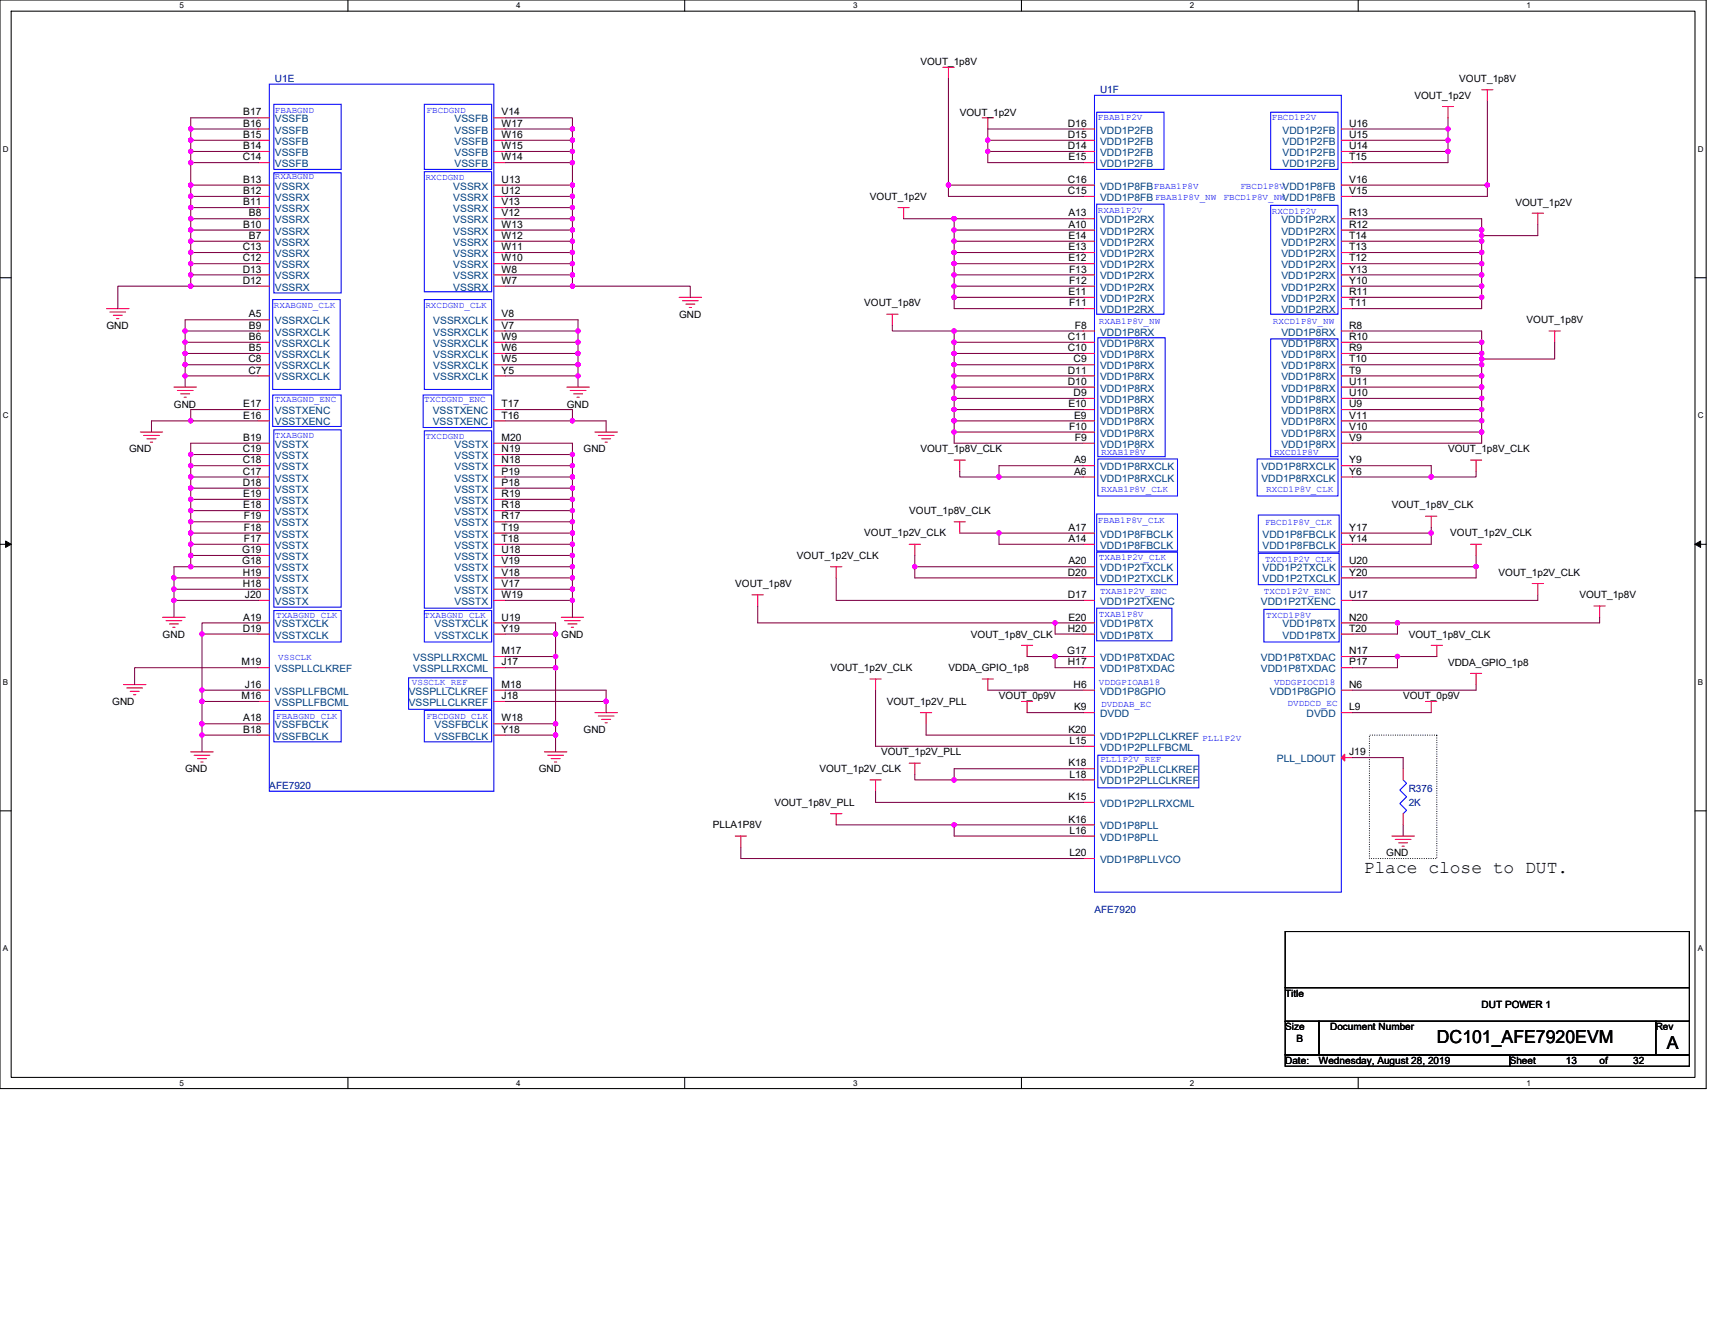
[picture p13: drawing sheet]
<svg xmlns="http://www.w3.org/2000/svg" width="279mm" height="216mm" viewBox="0 0 279 216" stroke-linecap="round" stroke-linejoin="round" font-family="sans-serif">
<defs><g id="words">
<g font-size="2.9">
<text x="222.2" y="142.2">Place close to DUT.</text>
<text x="234.1" y="169.9">DC101_AFE7920EVM</text>
<text x="271.6" y="170.9">A</text>
</g>
<g font-size="1.7">
<text x="39.6" y="18.8">B17</text>
<text x="39.6" y="20.6">B16</text>
<text x="39.6" y="22.5">B15</text>
<text x="81.7" y="18.8">V14</text>
<text x="81.7" y="20.6">W17</text>
<text x="81.7" y="22.5">W16</text>
<text x="174" y="20.6">D16</text>
<text x="174" y="22.5">D15</text>
<text x="219.8" y="20.6">U16</text>
<text x="219.8" y="22.5">U15</text>
<text x="39.5" y="26.1">C14</text>
<text x="39.6" y="24.3">B14</text>
<text x="39.6" y="29.8">B13</text>
<text x="81.7" y="29.8">U13</text>
<text x="81.7" y="24.3">W15</text>
<text x="81.7" y="26.1">W14</text>
<text x="174" y="24.3">D14</text>
<text x="174" y="29.8">C16</text>
<text x="174.1" y="26.1">E15</text>
<text x="219.8" y="24.3">U14</text>
<text x="219.8" y="26.1">T15</text>
<text x="219.8" y="29.8">V16</text>
<text x="39.6" y="31.6">B12</text>
<text x="39.6" y="33.4">B11</text>
<text x="40.6" y="35.3">B8</text>
<text x="81.7" y="31.6">U12</text>
<text x="81.7" y="33.4">V13</text>
<text x="81.7" y="35.3">V12</text>
<text x="174" y="31.6">C15</text>
<text x="174.1" y="35.3">A13</text>
<text x="219.8" y="31.6">V15</text>
<text x="219.8" y="35.3">R13</text>
<text x="39.5" y="40.8">C13</text>
<text x="39.6" y="37.1">B10</text>
<text x="40.6" y="38.9">B7</text>
<text x="81.7" y="37.1">W13</text>
<text x="81.7" y="38.9">W12</text>
<text x="81.7" y="40.8">W11</text>
<text x="174.1" y="37.1">A10</text>
<text x="174.1" y="38.9">E14</text>
<text x="174.1" y="40.8">E13</text>
<text x="219.8" y="37.1">R12</text>
<text x="219.8" y="38.9">T14</text>
<text x="219.8" y="40.8">T13</text>
<text x="39.5" y="42.6">C12</text>
<text x="39.5" y="44.4">D13</text>
<text x="39.5" y="46.2">D12</text>
<text x="81.7" y="42.6">W10</text>
<text x="81.7" y="44.4">W8</text>
<text x="81.7" y="46.2">W7</text>
<text x="174.1" y="42.6">E12</text>
<text x="174.2" y="44.4">F13</text>
<text x="174.2" y="46.2">F12</text>
<text x="219.8" y="42.6">T12</text>
<text x="219.8" y="44.4">Y13</text>
<text x="219.8" y="46.2">Y10</text>
<text x="40.6" y="51.7">A5</text>
<text x="40.6" y="53.6">B9</text>
<text x="81.7" y="51.7">V8</text>
<text x="81.7" y="53.6">V7</text>
<text x="174.1" y="48.1">E11</text>
<text x="174.2" y="49.9">F11</text>
<text x="175.1" y="53.6">F8</text>
<text x="219.8" y="48.1">R11</text>
<text x="219.8" y="49.9">T11</text>
<text x="219.8" y="53.6">R8</text>
<text x="40.5" y="59.1">C8</text>
<text x="40.6" y="55.4">B6</text>
<text x="40.6" y="57.2">B5</text>
<text x="81.7" y="55.4">W9</text>
<text x="81.7" y="57.2">W6</text>
<text x="81.7" y="59.1">W5</text>
<text x="174" y="55.4">C11</text>
<text x="174" y="57.2">C10</text>
<text x="174.9" y="59.1">C9</text>
<text x="219.8" y="55.4">R10</text>
<text x="219.8" y="57.2">R9</text>
<text x="219.8" y="59.1">T10</text>
<text x="40.5" y="60.9">C7</text>
<text x="81.7" y="60.9">Y5</text>
<text x="174" y="60.9">D11</text>
<text x="174" y="62.7">D10</text>
<text x="174.9" y="64.5">D9</text>
<text x="219.8" y="60.9">T9</text>
<text x="219.8" y="62.7">U11</text>
<text x="219.8" y="64.5">U10</text>
<text x="39.6" y="68.2">E16</text>
<text x="39.6" y="71.8">B19</text>
<text x="39.6" y="66.4">E17</text>
<text x="81.7" y="68.2">T16</text>
<text x="81.7" y="66.4">T17</text>
<text x="81.7" y="71.8">M20</text>
<text x="174.1" y="66.4">E10</text>
<text x="174.2" y="70">F10</text>
<text x="175" y="68.2">E9</text>
<text x="175.1" y="71.8">F9</text>
<text x="219.8" y="66.4">U9</text>
<text x="219.8" y="68.2">V11</text>
<text x="219.8" y="70">V10</text>
<text x="219.8" y="71.8">V9</text>
<text x="39.5" y="73.7">C19</text>
<text x="39.5" y="75.5">C18</text>
<text x="39.5" y="77.3">C17</text>
<text x="81.7" y="73.7">N19</text>
<text x="81.7" y="75.5">N18</text>
<text x="81.7" y="77.3">P19</text>
<text x="175" y="75.5">A9</text>
<text x="175" y="77.3">A6</text>
<text x="219.8" y="75.5">Y9</text>
<text x="219.8" y="77.3">Y6</text>
<text x="39.5" y="79.2">D18</text>
<text x="39.6" y="81">E19</text>
<text x="39.6" y="82.8">E18</text>
<text x="81.7" y="79.2">P18</text>
<text x="81.7" y="81">R19</text>
<text x="81.7" y="82.8">R18</text>
<text x="39.7" y="84.6">F19</text>
<text x="39.7" y="86.5">F18</text>
<text x="39.7" y="88.3">F17</text>
<text x="81.7" y="84.6">R17</text>
<text x="81.7" y="86.5">T19</text>
<text x="81.7" y="88.3">T18</text>
<text x="174.1" y="86.5">A17</text>
<text x="174.1" y="88.3">A14</text>
<text x="219.8" y="86.5">Y17</text>
<text x="219.8" y="88.3">Y14</text>
<text x="39.4" y="90.1">G19</text>
<text x="39.4" y="92">G18</text>
<text x="39.5" y="93.8">H19</text>
<text x="39.5" y="95.6">H18</text>
<text x="81.7" y="90.1">U18</text>
<text x="81.7" y="92">V19</text>
<text x="81.7" y="93.8">V18</text>
<text x="81.7" y="95.6">V17</text>
<text x="174" y="93.8">D20</text>
<text x="174.1" y="92">A20</text>
<text x="219.8" y="92">U20</text>
<text x="219.8" y="93.8">Y20</text>
<text x="39.6" y="101.1">A19</text>
<text x="39.9" y="97.5">J20</text>
<text x="81.7" y="97.5">W19</text>
<text x="81.7" y="101.1">U19</text>
<text x="174" y="97.5">D17</text>
<text x="174.1" y="101.1">E20</text>
<text x="219.8" y="97.5">U17</text>
<text x="219.8" y="101.1">N20</text>
<text x="39.5" y="102.9">D19</text>
<text x="81.7" y="106.6">M17</text>
<text x="81.7" y="102.9">Y19</text>
<text x="173.9" y="106.6">G17</text>
<text x="174" y="102.9">H20</text>
<text x="219.8" y="106.6">N17</text>
<text x="219.8" y="102.9">T20</text>
<text x="39.3" y="108.4">M19</text>
<text x="39.3" y="113.9">M16</text>
<text x="39.9" y="112.1">J16</text>
<text x="81.7" y="113.9">J18</text>
<text x="81.7" y="112.1">M18</text>
<text x="81.7" y="108.4">J17</text>
<text x="174" y="108.4">H17</text>
<text x="174.9" y="112.1">H6</text>
<text x="219.8" y="108.4">P17</text>
<text x="219.8" y="112.1">N6</text>
<text x="39.6" y="117.6">A18</text>
<text x="39.6" y="119.4">B18</text>
<text x="81.7" y="117.6">W18</text>
<text x="81.7" y="119.4">Y18</text>
<text x="174.1" y="119.4">K20</text>
<text x="175" y="115.7">K9</text>
<text x="219.8" y="115.7">L9</text>
<text x="174.1" y="124.9">K18</text>
<text x="174.2" y="121.2">L15</text>
<text x="219.8" y="123.1">J19</text>
<text x="174.1" y="130.4">K15</text>
<text x="174.2" y="126.7">L18</text>
<text x="174.1" y="134">K16</text>
<text x="174.2" y="135.8">L16</text>
<text x="174.2" y="139.5">L20</text>
</g>
<g font-size="1.7" fill="#004080">
<text x="44.8" y="19.9">VSSFB</text>
<text x="44.8" y="21.8">VSSFB</text>
<text x="44.8" y="23.6">VSSFB</text>
<text x="74" y="19.9">VSSFB</text>
<text x="74" y="21.8">VSSFB</text>
<text x="74" y="23.6">VSSFB</text>
<text x="179.2" y="21.8">VDD1P2FB</text>
<text x="179.2" y="23.6">VDD1P2FB</text>
<text x="209" y="21.8">VDD1P2FB</text>
<text x="209" y="23.6">VDD1P2FB</text>
<text x="44.8" y="25.4">VSSFB</text>
<text x="44.8" y="27.2">VSSFB</text>
<text x="74" y="25.4">VSSFB</text>
<text x="74" y="27.2">VSSFB</text>
<text x="179.2" y="25.4">VDD1P2FB</text>
<text x="179.2" y="27.2">VDD1P2FB</text>
<text x="209" y="25.4">VDD1P2FB</text>
<text x="209" y="27.2">VDD1P2FB</text>
<text x="44.8" y="30.9">VSSRX</text>
<text x="44.8" y="32.7">VSSRX</text>
<text x="44.8" y="34.6">VSSRX</text>
<text x="73.9" y="30.9">VSSRX</text>
<text x="73.9" y="32.7">VSSRX</text>
<text x="73.9" y="34.6">VSSRX</text>
<text x="179.2" y="30.9">VDD1P8FB</text>
<text x="179.2" y="32.7">VDD1P8FB</text>
<text x="44.8" y="38.2">VSSRX</text>
<text x="44.8" y="36.4">VSSRX</text>
<text x="44.8" y="40">VSSRX</text>
<text x="44.8" y="41.9">VSSRX</text>
<text x="73.9" y="36.4">VSSRX</text>
<text x="73.9" y="38.2">VSSRX</text>
<text x="73.9" y="40">VSSRX</text>
<text x="73.9" y="41.9">VSSRX</text>
<text x="179.2" y="36.4">VDD1P2RX</text>
<text x="179.2" y="38.2">VDD1P2RX</text>
<text x="179.2" y="40">VDD1P2RX</text>
<text x="179.2" y="41.9">VDD1P2RX</text>
<text x="208.8" y="36.4">VDD1P2RX</text>
<text x="208.8" y="38.2">VDD1P2RX</text>
<text x="208.8" y="40">VDD1P2RX</text>
<text x="208.8" y="41.9">VDD1P2RX</text>
<text x="44.8" y="43.7">VSSRX</text>
<text x="44.8" y="45.5">VSSRX</text>
<text x="44.8" y="47.4">VSSRX</text>
<text x="73.9" y="43.7">VSSRX</text>
<text x="73.9" y="45.5">VSSRX</text>
<text x="73.9" y="47.4">VSSRX</text>
<text x="179.2" y="43.7">VDD1P2RX</text>
<text x="179.2" y="45.5">VDD1P2RX</text>
<text x="179.2" y="47.4">VDD1P2RX</text>
<text x="208.8" y="43.7">VDD1P2RX</text>
<text x="208.8" y="45.5">VDD1P2RX</text>
<text x="208.8" y="47.4">VDD1P2RX</text>
<text x="44.8" y="52.9">VSSRXCLK</text>
<text x="70.6" y="52.9">VSSRXCLK</text>
<text x="179.2" y="49.2">VDD1P2RX</text>
<text x="179.2" y="51">VDD1P2RX</text>
<text x="208.8" y="49.2">VDD1P2RX</text>
<text x="208.8" y="51">VDD1P2RX</text>
<text x="44.8" y="54.7">VSSRXCLK</text>
<text x="44.8" y="56.5">VSSRXCLK</text>
<text x="44.8" y="58.3">VSSRXCLK</text>
<text x="70.6" y="54.7">VSSRXCLK</text>
<text x="70.6" y="56.5">VSSRXCLK</text>
<text x="70.6" y="58.3">VSSRXCLK</text>
<text x="179.2" y="56.5">VDD1P8RX</text>
<text x="179.2" y="58.3">VDD1P8RX</text>
<text x="179.2" y="54.7">VDD1P8RX</text>
<text x="208.8" y="56.5">VDD1P8RX</text>
<text x="208.8" y="58.3">VDD1P8RX</text>
<text x="208.8" y="54.7">VDD1P8RX</text>
<text x="44.8" y="60.2">VSSRXCLK</text>
<text x="44.8" y="62">VSSRXCLK</text>
<text x="70.6" y="60.2">VSSRXCLK</text>
<text x="70.6" y="62">VSSRXCLK</text>
<text x="179.2" y="60.2">VDD1P8RX</text>
<text x="179.2" y="62">VDD1P8RX</text>
<text x="179.2" y="63.8">VDD1P8RX</text>
<text x="179.2" y="65.7">VDD1P8RX</text>
<text x="208.8" y="60.2">VDD1P8RX</text>
<text x="208.8" y="62">VDD1P8RX</text>
<text x="208.8" y="63.8">VDD1P8RX</text>
<text x="208.8" y="65.7">VDD1P8RX</text>
<text x="44.8" y="69.3">VSSTXENC</text>
<text x="44.8" y="67.5">VSSTXENC</text>
<text x="70.5" y="69.3">VSSTXENC</text>
<text x="70.5" y="67.5">VSSTXENC</text>
<text x="179.2" y="67.5">VDD1P8RX</text>
<text x="179.2" y="69.3">VDD1P8RX</text>
<text x="179.2" y="71.1">VDD1P8RX</text>
<text x="208.8" y="67.5">VDD1P8RX</text>
<text x="208.8" y="69.3">VDD1P8RX</text>
<text x="208.8" y="71.1">VDD1P8RX</text>
<text x="44.8" y="73">VSSTX</text>
<text x="44.8" y="74.8">VSSTX</text>
<text x="44.8" y="76.6">VSSTX</text>
<text x="74" y="73">VSSTX</text>
<text x="74" y="74.8">VSSTX</text>
<text x="74" y="76.6">VSSTX</text>
<text x="179.2" y="73">VDD1P8RX</text>
<text x="179.2" y="76.6">VDD1P8RXCLK</text>
<text x="205.5" y="76.6">VDD1P8RXCLK</text>
<text x="208.8" y="73">VDD1P8RX</text>
<text x="44.8" y="78.5">VSSTX</text>
<text x="44.8" y="80.3">VSSTX</text>
<text x="44.8" y="82.1">VSSTX</text>
<text x="44.8" y="83.9">VSSTX</text>
<text x="74" y="78.5">VSSTX</text>
<text x="74" y="80.3">VSSTX</text>
<text x="74" y="82.1">VSSTX</text>
<text x="74" y="83.9">VSSTX</text>
<text x="179.2" y="78.5">VDD1P8RXCLK</text>
<text x="205.5" y="78.5">VDD1P8RXCLK</text>
<text x="44.8" y="85.8">VSSTX</text>
<text x="44.8" y="87.6">VSSTX</text>
<text x="44.8" y="89.4">VSSTX</text>
<text x="74" y="85.8">VSSTX</text>
<text x="74" y="87.6">VSSTX</text>
<text x="74" y="89.4">VSSTX</text>
<text x="179.2" y="87.6">VDD1P8FBCLK</text>
<text x="179.2" y="89.4">VDD1P8FBCLK</text>
<text x="205.7" y="87.6">VDD1P8FBCLK</text>
<text x="205.7" y="89.4">VDD1P8FBCLK</text>
<text x="44.8" y="91.2">VSSTX</text>
<text x="44.8" y="93.1">VSSTX</text>
<text x="44.8" y="94.9">VSSTX</text>
<text x="74" y="91.2">VSSTX</text>
<text x="74" y="93.1">VSSTX</text>
<text x="74" y="94.9">VSSTX</text>
<text x="179.2" y="93.1">VDD1P2TXCLK</text>
<text x="179.2" y="94.9">VDD1P2TXCLK</text>
<text x="205.7" y="93.1">VDD1P2TXCLK</text>
<text x="205.7" y="94.9">VDD1P2TXCLK</text>
<text x="44.8" y="96.8">VSSTX</text>
<text x="44.8" y="98.6">VSSTX</text>
<text x="74" y="96.8">VSSTX</text>
<text x="74" y="98.6">VSSTX</text>
<text x="179.2" y="98.6">VDD1P2TXENC</text>
<text x="205.4" y="98.6">VDD1P2TXENC</text>
<text x="44.8" y="102.2">VSSTXCLK</text>
<text x="44.8" y="104.1">VSSTXCLK</text>
<text x="67.3" y="107.7">VSSPLLRXCML</text>
<text x="70.8" y="102.2">VSSTXCLK</text>
<text x="70.8" y="104.1">VSSTXCLK</text>
<text x="179.2" y="102.2">VDD1P8TX</text>
<text x="179.2" y="104.1">VDD1P8TX</text>
<text x="179.2" y="107.7">VDD1P8TXDAC</text>
<text x="205.4" y="107.7">VDD1P8TXDAC</text>
<text x="209" y="102.2">VDD1P8TX</text>
<text x="209" y="104.1">VDD1P8TX</text>
<text x="44.8" y="113.2">VSSPLLFBCML</text>
<text x="66.6" y="113.2">VSSPLLCLKREF</text>
<text x="67.3" y="109.5">VSSPLLRXCML</text>
<text x="179.2" y="109.5">VDD1P8TXDAC</text>
<text x="179.2" y="113.2">VDD1P8GPIO</text>
<text x="205.4" y="109.5">VDD1P8TXDAC</text>
<text x="206.9" y="113.2">VDD1P8GPIO</text>
<text x="44.8" y="115">VSSPLLFBCML</text>
<text x="44.8" y="118.7">VSSFBCLK</text>
<text x="66.6" y="115">VSSPLLCLKREF</text>
<text x="70.8" y="118.7">VSSFBCLK</text>
<text x="179.2" y="116.9">DVDD</text>
<text x="212.9" y="116.9">DVDD</text>
<text x="44.8" y="120.5">VSSFBCLK</text>
<text x="70.8" y="120.5">VSSFBCLK</text>
<text x="179.2" y="120.5">VDD1P2PLLCLKREF</text>
<text x="179.2" y="122.3">VDD1P2PLLFBCML</text>
<text x="208" y="124.2">PLL_LDOUT</text>
<text x="179.2" y="126">VDD1P2PLLCLKREF</text>
<text x="179.2" y="127.8">VDD1P2PLLCLKREF</text>
<text x="179.2" y="131.5">VDD1P2PLLRXCML</text>
<text x="179.2" y="135.1">VDD1P8PLL</text>
<text x="179.2" y="137">VDD1P8PLL</text>
<text x="179.2" y="140.6">VDD1P8PLLVCO</text>
</g>
<g font-size="1.6">
<text x="149.9" y="10.6">VOUT_1p8V</text>
<text x="230.4" y="16.1">VOUT_1p2V</text>
<text x="237.7" y="13.4">VOUT_1p8V</text>
<text x="156.4" y="18.8">VOUT_1p2V</text>
<text x="141.7" y="32.6">VOUT_1p2V</text>
<text x="246.9" y="33.5">VOUT_1p2V</text>
<text x="17.4" y="53.6">GND</text>
<text x="110.6" y="51.8">GND</text>
<text x="140.8" y="49.9">VOUT_1p8V</text>
<text x="248.7" y="52.7">VOUT_1p8V</text>
<text x="28.3" y="66.4">GND</text>
<text x="92.4" y="66.4">GND</text>
<text x="21" y="73.7">GND</text>
<text x="95.1" y="73.7">GND</text>
<text x="149.9" y="73.7">VOUT_1p8V_CLK</text>
<text x="235.9" y="73.7">VOUT_1p8V_CLK</text>
<text x="148.1" y="83.8">VOUT_1p8V_CLK</text>
<text x="226.8" y="82.8">VOUT_1p8V_CLK</text>
<text x="140.8" y="87.4">VOUT_1p2V_CLK</text>
<text x="236.3" y="87.4">VOUT_1p2V_CLK</text>
<text x="119.8" y="95.7">VOUT_1p8V</text>
<text x="129.8" y="91.1">VOUT_1p2V_CLK</text>
<text x="244.1" y="93.8">VOUT_1p2V_CLK</text>
<text x="257.3" y="97.5">VOUT_1p8V</text>
<text x="26.5" y="103.9">GND</text>
<text x="91.4" y="103.9">GND</text>
<text x="158.2" y="103.9">VOUT_1p8V_CLK</text>
<text x="229.5" y="103.9">VOUT_1p8V_CLK</text>
<text x="135.3" y="109.4">VOUT_1p2V_CLK</text>
<text x="154.5" y="109.4">VDDA_GPIO_1p8</text>
<text x="162.8" y="113.9">VOUT_0p9V</text>
<text x="228.6" y="113.9">VOUT_0p9V</text>
<text x="235.9" y="108.5">VDDA_GPIO_1p8</text>
<text x="18.3" y="114.9">GND</text>
<text x="95.1" y="119.4">GND</text>
<text x="144.5" y="114.9">VOUT_1p2V_PLL</text>
<text x="30.2" y="125.8">GND</text>
<text x="87.8" y="125.8">GND</text>
<text x="133.5" y="125.8">VOUT_1p2V_CLK</text>
<text x="143.6" y="123.1">VOUT_1p2V_PLL</text>
<text x="126.2" y="131.3">VOUT_1p8V_PLL</text>
<text x="116.1" y="135">PLLA1P8V</text>
<text x="225.8" y="139.6">GND</text>
<text x="209.4" y="162.4">Title</text>
<text x="209.4" y="167.9">Size</text>
<text x="216.7" y="167.9">Document Number</text>
<text x="241.4" y="164.2">DUT POWER 1</text>
<text x="269.7" y="167.9">Rev</text>
<text x="209.4" y="173.4">Date:</text>
<text x="211.2" y="169.7">B</text>
<text x="214.9" y="173.4">Wednesday, August 28, 2019</text>
<text x="246" y="173.4">Sheet</text>
<text x="255.1" y="173.4">13</text>
<text x="260.6" y="173.4">of</text>
<text x="266.1" y="173.4">32</text>
</g>
<g font-size="1.6" fill="#000080">
<text x="44.8" y="13.4">U1E</text>
<text x="179.2" y="15.2">U1F</text>
<text x="43.9" y="128.6">AFE7920</text>
<text x="229.5" y="129.1">R376</text>
<text x="229.5" y="131.3">2K</text>
<text x="178.3" y="148.7">AFE7920</text>
</g>
<text font-size="1.6" fill="#004080" x="44.8" y="109.6">VSSPLLCLKREF</text>
<g font-size="1.5" fill="#00f">
<text x="44.8" y="18.4">FBABGND</text>
<text x="69.5" y="18.4">FBCDGND</text>
<text x="178.9" y="19.6">FBAB1P2V</text>
<text x="207.2" y="19.6">FBCD1P2V</text>
<text x="44.8" y="29.1">RXABGND</text>
<text x="69.3" y="29.3">RXCDGND</text>
<text x="178.9" y="34.6">RXAB1P2V</text>
<text x="188" y="30.8">FBAB1P8V</text>
<text x="188.2" y="32.6">FBAB1P8V_NW</text>
<text x="199.3" y="32.6">FBCD1P8V_NWVDD1P8FB</text>
<text x="202.1" y="30.8">FBCD1P8VVDD1P8FB</text>
<text x="207.2" y="34.8">RXCD1P2V</text>
<text x="44.6" y="50.2">RXABGND_CLK</text>
<text x="69.3" y="50.2">RXCDGND_CLK</text>
<text x="179" y="52.7">RXAB1P8V_NW</text>
<text x="207.4" y="52.7">RXCD1P8V_NW</text>
<text x="44.8" y="65.5">TXABGND_ENC</text>
<text x="69.1" y="65.5">TXCDGND_ENC</text>
<text x="44.8" y="71.4">TXABGND</text>
<text x="69.3" y="71.6">TXCDGND</text>
<text x="179.4" y="74.1">RXAB1P8V</text>
<text x="207.6" y="74.1">RXCD1P8V</text>
<text x="179.4" y="80.2">RXAB1P8V_CLK</text>
<text x="206.3" y="80.2">RXCD1P8V_CLK</text>
<text x="178.9" y="85.3">FBAB1P8V_CLK</text>
<text x="206.1" y="85.5">FBCD1P8V_CLK</text>
<text x="179" y="91.3">TXAB1P2V_CLK</text>
<text x="206.1" y="91.5">TXCD1P2V_CLK</text>
<text x="45" y="100.6">TXABGND_CLK</text>
<text x="69.1" y="100.6">TXABGND_CLK</text>
<text x="179" y="100.5">TXAB1P8V</text>
<text x="179.2" y="96.8">TXAB1P2V_ENC</text>
<text x="205.9" y="96.8">TXCD1P2V_ENC</text>
<text x="206.3" y="100.6">TXCD1P8V</text>
<text x="45.3" y="107.6">VSSCLK</text>
<text x="67.1" y="111.6">VSSCLK_REF</text>
<text x="179" y="111.6">VDDGPIOAB18</text>
<text x="207.6" y="111.6">VDDGPIOCD18</text>
<text x="45" y="117.1">FBABGND_CLK</text>
<text x="69.5" y="117.1">FBCDGND_CLK</text>
<text x="179.4" y="115.3">DVDDAB_EC</text>
<text x="209.8" y="115.1">DVDDCD_EC</text>
<text x="179.2" y="124.2">PLL1P2V_REF</text>
<text x="195.9" y="120.8">PLL1P2V</text>
</g>
<g font-size="1.3">
<text x="29.3" y="1.4">5</text>
<text x="84.1" y="1.4">4</text>
<text x="139" y="1.4">3</text>
<text x="193.8" y="1.4">2</text>
<text x="248.7" y="1.4">1</text>
<text x=".5" y="24.7">D</text>
<text x="276.6" y="24.7">D</text>
<text x=".5" y="68.2">C</text>
<text x="276.6" y="68.2">C</text>
<text x=".5" y="111.6">B</text>
<text x="276.6" y="111.6">B</text>
<text x=".5" y="155">A</text>
<text x="276.6" y="155">A</text>
<text x="29.3" y="176.9">5</text>
<text x="84.1" y="176.9">4</text>
<text x="139" y="176.9">3</text>
<text x="193.8" y="176.9">2</text>
<text x="248.7" y="176.9">1</text>
</g>
</g></defs>
<path d="M0 0h278v177.4h-278zM1.8 1.8h274.3v173.8h-274.3z" fill="none" stroke="#000" stroke-width=".17"/>
<g fill="#fff">
<path d="M29.3 .2h.7v1.5h-.7z"/>
<path d="M29.3 175.7h.7v1.5h-.7z"/>
</g>
<path d="M56.7 0v1.8M56.7 175.6v1.8" fill="none" stroke="#000" stroke-width=".17"/>
<g fill="#fff">
<path d="M84.1 .2h.7v1.5h-.7z"/>
<path d="M84.1 175.7h.7v1.5h-.7z"/>
</g>
<path d="M111.5 0v1.8M111.5 175.6v1.8" fill="none" stroke="#000" stroke-width=".17"/>
<g fill="#fff">
<path d="M139 .2h.7v1.5h-.7z"/>
<path d="M139 175.7h.7v1.5h-.7z"/>
</g>
<path d="M166.4 0v1.8M166.4 175.6v1.8" fill="none" stroke="#000" stroke-width=".17"/>
<g fill="#fff">
<path d="M193.8 .2h.8v1.5h-.8z"/>
<path d="M193.8 175.7h.8v1.5h-.8z"/>
</g>
<path d="M221.3 0v1.8M221.3 175.6v1.8" fill="none" stroke="#000" stroke-width=".17"/>
<g fill="#fff">
<path d="M248.7 .2h.7v1.5h-.7z"/>
<path d="M248.7 175.7h.7v1.5h-.7z"/>
<path d="M.5 23.5h.9v1.5h-.9z"/>
<path d="M276.6 23.5h1v1.5h-1z"/>
<path d="M.5 67h.9v1.4h-.9z"/>
<path d="M276.6 67h1v1.4h-1z"/>
</g>
<path d="M0 45.3h1.8M276.1 45.3h1.9" fill="none" stroke="#000" stroke-width=".17"/>
<g fill="#fff">
<path d="M.5 110.4h.8v1.5h-.8z"/>
<path d="M276.6 110.4h.9v1.5h-.9z"/>
</g>
<path d="M0 88.7h1.8M276.1 88.7h1.9" fill="none" stroke="#000" stroke-width=".17"/>
<path d="M.9 88.2l.9 .5-.9 .5zM276.1 88.7l1-.5v1z" fill="#000" stroke="#000" stroke-width=".16"/>
<g fill="#fff">
<path d="M.5 153.8h.8v1.5h-.8z"/>
<path d="M276.6 153.8h.9v1.5h-.9z"/>
</g>
<path d="M0 132.1h1.8M276.1 132.1h1.9M209.4 151.8h65.8v9.1h-65.8zM209.4 160.9h65.8v5.5h-65.8zM209.4 166.4h5.5v5.5h-5.5zM209.4 171.9h36.6v1.8h-36.6zM214.9 166.4h54.8v5.5h-54.8zM246 171.9h29.2v1.8h-29.2zM269.7 166.4h5.5v5.5h-5.5z" fill="none" stroke="#000" stroke-width=".17"/>
<path d="M223.1 119.8h11v20.1h-11z" fill="none" stroke="#000" stroke-width=".17" stroke-dasharray="0 .3"/>
<g fill="none" stroke="#f00" stroke-width=".17">
<path d="M42.1 19.2h1.8M80.5 19.2h1.8M153.6 11h1.8M154.5 11v1.8M160 19.2h1.8M160.9 19.2v1.8M235 17.4h1.8M235.9 17.4v1.8M241.4 14.6h1.8M242.3 14.6v1.8M42.1 21h1.8M42.1 22.9h1.8"/>
<path d="M42.1 24.7h1.8M42.1 26.5h1.8M42.1 30.2h1.8M42.1 32h1.8M42.1 33.8h1.8M42.1 37.5h1.8M42.1 35.6h1.8M42.1 39.3h1.8M80.5 21h1.8M80.5 22.9h1.8M80.5 24.7h1.8M80.5 26.5h1.8"/>
<path d="M80.5 30.2h1.8M80.5 32h1.8M80.5 33.8h1.8M80.5 35.6h1.8M80.5 37.5h1.8M80.5 39.3h1.8M146.3 33.8h1.8M147.2 33.8v1.8M176.5 24.7h1.8M176.5 26.5h1.8M176.5 30.2h1.8M176.5 32h1.8"/>
<path d="M176.5 35.6h1.8M176.5 37.5h1.8M176.5 39.3h1.8M176.5 21h1.8M176.5 22.9h1.8M218.5 24.7h1.9M218.5 26.5h1.9M218.5 30.2h1.9M218.5 32h1.9M218.5 35.6h1.9M218.5 37.5h1.9M218.5 39.3h1.9"/>
<path d="M218.5 21h1.9M218.5 22.9h1.9M249.6 34.7h1.9M250.5 34.7v1.9M17.4 50.3h3.6M17.9 50.8h2.6M18.5 51.4h1.4M19 51.9h.4M42.1 41.1h1.8M42.1 43h1.8M42.1 44.8h1.8M42.1 46.6h1.8"/>
<path d="M42.1 52.1h1.8M42.1 53.9h1.8M42.1 55.8h1.8M42.1 57.6h1.8M42.1 59.4h1.8M80.5 41.1h1.8M80.5 43h1.8M80.5 44.8h1.8M80.5 46.6h1.8M80.5 52.1h1.8M80.5 53.9h1.8M80.5 55.8h1.8"/>
<path d="M80.5 57.6h1.8M80.5 59.4h1.8M110.6 48.5h3.7M111.2 49h2.5M111.7 49.6h1.5M112.3 50.1h.3M144.5 51.2h1.8M145.4 51.2v1.8M176.5 41.1h1.8M176.5 43h1.8M176.5 44.8h1.8M176.5 46.6h1.8"/>
<path d="M176.5 48.5h1.8M176.5 50.3h1.8M176.5 55.8h1.8M176.5 57.6h1.8M176.5 59.4h1.8M176.5 53.9h1.8M218.5 41.1h1.9M218.5 43h1.9M218.5 44.8h1.9M218.5 46.6h1.9M218.5 48.5h1.9M218.5 50.3h1.9"/>
<path d="M218.5 55.8h1.9M218.5 57.6h1.9M218.5 59.4h1.9M218.5 53.9h1.9M252.4 53.9h1.8M253.3 53.9v1.9M22.9 70.4h3.6M23.4 71h2.6M23.9 71.5h1.5M24.5 72.1h.4M28.3 63.1h3.7M28.9 63.6h2.6"/>
<path d="M29.4 64.2h1.5M30 64.7h.4M42.1 68.6h1.8M42.1 61.3h1.8M42.1 72.2h1.8M42.1 74.1h1.8M42.1 75.9h1.8M42.1 77.7h1.8M42.1 79.5h1.8M42.1 66.7h1.8M80.5 68.6h1.8M80.5 61.3h1.8"/>
<path d="M80.5 72.2h1.8M80.5 74.1h1.8M80.5 75.9h1.8M80.5 77.7h1.8M80.5 79.5h1.8M80.5 66.7h1.8M92.4 63.1h3.6M92.9 63.6h2.6M93.5 64.2h1.4M94 64.7h.4M96.9 70.4h3.7M97.5 71h2.5"/>
<path d="M98 71.5h1.5M98.6 72.1h.3M155.4 75h1.9M156.4 75v1.8M176.5 61.3h1.8M176.5 63.1h1.8M176.5 64.9h1.8M176.5 66.7h1.8M176.5 68.6h1.8M176.5 70.4h1.8M176.5 72.2h1.8M176.5 75.9h1.8"/>
<path d="M176.5 77.7h1.8M218.5 61.3h1.9M218.5 63.1h1.9M218.5 64.9h1.9M218.5 66.7h1.9M218.5 68.6h1.9M218.5 70.4h1.9M218.5 72.2h1.9M218.5 75.9h1.9M218.5 77.7h1.9M239.6 75h1.8M240.5 75v1.8"/>
<path d="M42.1 81.4h1.8M42.1 83.2h1.8M42.1 85h1.8M42.1 86.9h1.8M42.1 88.7h1.8M42.1 90.5h1.8M42.1 92.4h1.8M42.1 94.2h1.8M42.1 96h1.8M42.1 97.8h1.8M80.5 81.4h1.8M80.5 83.2h1.8"/>
<path d="M80.5 85h1.8M80.5 86.9h1.8M80.5 88.7h1.8M80.5 90.5h1.8M80.5 92.4h1.8M80.5 94.2h1.8M80.5 96h1.8M80.5 97.8h1.8M122.5 96.9h1.9M123.4 96.9v1.8M135.3 92.4h1.9M136.2 92.4v1.8"/>
<path d="M148.1 88.7h1.8M149 88.7v1.8M155.4 85h1.9M156.4 85v1.9M176.5 86.9h1.8M176.5 88.7h1.8M176.5 92.4h1.8M176.5 94.2h1.8M176.5 97.8h1.8M218.5 86.9h1.9M218.5 88.7h1.9M218.5 92.4h1.9"/>
<path d="M218.5 94.2h1.9M218.5 97.8h1.9M232.2 84.1h1.9M233.2 84.1v1.8M239.6 88.7h1.8M240.5 88.7v1.8M249.6 95.1h1.9M250.5 95.1v1.8M259.7 98.7h1.8M260.6 98.7v1.9M20.1 111.5h3.7M20.7 112.1h2.5"/>
<path d="M21.2 112.6h1.5M21.8 113.2h.3M26.5 100.6h3.7M27.1 101.1h2.5M27.6 101.7h1.5M28.2 102.2h.3M42.1 101.5h1.8M42.1 103.3h1.8M42.1 108.8h1.8M42.1 112.5h1.8M42.1 114.3h1.8M42.1 117.9h1.8"/>
<path d="M42.1 119.8h1.8M80.5 114.3h1.8M80.5 112.5h1.8M80.5 108.8h1.8M80.5 107h1.8M80.5 101.5h1.8M80.5 103.3h1.8M80.5 117.9h1.8M80.5 119.8h1.8M91.4 100.6h3.7M92 101.1h2.5M92.5 101.7h1.5"/>
<path d="M93.1 102.2h.4M96.9 116.1h3.7M97.5 116.7h2.5M98 117.2h1.5M98.6 117.8h.3M141.7 110.6h1.9M142.6 110.6v1.9M149.9 116.1h1.9M150.9 116.1v1.8M160 110.6h1.8M160.9 110.6v1.9M166.4 105.2h1.8"/>
<path d="M166.4 114.3h1.8M167.3 105.2v1.8M167.3 114.3v1.8M176.5 101.5h1.8M176.5 103.3h1.8M176.5 107h1.8M176.5 108.8h1.8M176.5 112.5h1.8M176.5 116.1h1.8M176.5 119.8h1.8M218.5 116.1h1.9M218.5 101.5h1.9"/>
<path d="M218.5 103.3h1.9M218.5 107h1.9M218.5 108.8h1.9M218.5 112.5h1.9M232.2 114.3h1.9M233.2 105.2h1.8M233.2 114.3v1.8M234.1 105.2v1.8M239.6 109.7h1.8M240.5 109.7v1.8M31.1 122.5h3.6M31.6 123.1h2.6"/>
<path d="M32.2 123.6h1.4M32.7 124.2h.4M88.7 122.5h3.7M89.2 123.1h2.6M89.8 123.6h1.4M90.3 124.2h.4M119.8 136.2h1.8M120.7 136.2v1.9M135.3 132.6h1.9M136.2 132.6v1.8M141.7 127.1h1.9M142.6 127.1v1.8"/>
<path d="M148.1 124.4h1.8M149 124.4v1.8M176.5 121.6h1.8M176.5 125.3h1.8M176.5 127.1h1.8M176.5 130.7h1.8M176.5 134.4h1.8M176.5 136.2h1.8M176.5 139.9h1.8M218.5 123.4h1.9M226.8 136.2h3.6M227.3 136.8h2.6"/>
<path d="M227.9 137.3h1.4M228.4 137.9h.4M228.6 125.3v1.8M228.6 132.6v1.8"/>
</g>
<g fill="none" stroke="#00f" stroke-width=".17">
<path d="M43.9 13.7h36.6v115.2h-36.6zM44.6 17h11v10.6h-11zM69.1 17h11v10.6h-11zM178.3 15.5h40.2v129.9h-40.2zM178.7 18.3h10.9v9.3h-10.9zM207 18.3h11v9.3h-11zM44.6 28.2h11v19.5h-11zM69.1 28h11v19.5h-11zM178.7 33.3h10.9v17.9h-10.9zM207 33.5h11v17.7h-11zM44.4 48.8h11v14.7h-11zM69.1 48.8h11v14.7h-11z"/>
<path d="M178.9 55h10.9v19.4h-10.9zM207 55.2h11v19.2h-11zM44.4 64.4h11.2v5.1h-11.2zM44.6 70h11v28.9h-11zM68.9 64.4h11.2v5.3h-11.2zM69.1 70.2h11v28.9h-11zM178.9 74.8h12.9v6h-12.9zM204.8 74.8h13.2v6h-13.2zM44.6 99.5h11v5.1h-11zM69.1 99.5h11v5.1h-11zM178.7 83.8h13.1v6h-13.1zM178.7 90h13.1v5.3h-13.1z"/>
<path d="M178.7 99.1h12.2v5.3h-12.2zM205 83.9h13.2v6.1h-13.2zM205 90.1h13.2v5.2h-13.2zM205.9 99.3h12.3v5.3h-12.3zM44.6 115.8h11v5.1h-11zM66.6 110.4h13.5v5.2h-13.5zM69.1 115.8h11v5.1h-11zM178.9 123.1h16.4v5.3h-16.4zM228.6 127.1l.6 .5-1.2 1.1 1.2 1.1-1.2 1.1 1.2 1.1-.6 .6"/>
</g>
<path d="M218.5 123.4l.6-.5v1.1z" fill="#f00" stroke="#f00" stroke-width=".17"/>
<g fill="none" stroke="#800040" stroke-width=".17">
<path d="M42.1 19.2h-11v1.8M82.3 19.2h11v1.8M154.5 12.8v17.4M235.9 19.2v1.8M242.3 16.4v13.8M31.1 21h11M31.1 21v1.9M31.1 22.9h11M31.1 22.9v1.8M31.1 24.7v1.8M31.1 24.7h11M31.1 26.5h11"/>
<path d="M31.1 26.5v3.7M31.1 30.2v1.8M31.1 32v1.8M31.1 32h11M31.1 33.8v1.8M31.1 35.6v1.9M31.1 37.5h11M31.1 37.5v1.8M31.1 39.3v1.8M31.1 39.3h11M31.1 30.2h11M31.1 33.8h11"/>
<path d="M31.1 35.6h11M82.3 22.9h11M82.3 24.7h11M82.3 26.5h11M82.3 30.2h11M82.3 32h11M82.3 33.8h11M82.3 35.6h11M82.3 37.5h11M82.3 39.3h11M82.3 21h11v1.9M93.3 22.9v1.8"/>
<path d="M93.3 24.7v1.8M93.3 26.5v3.7M93.3 30.2v1.8M93.3 32v1.8M93.3 33.8v1.8M93.3 35.6v1.9M93.3 37.5v1.8M93.3 39.3v1.8M147.2 35.6h8.2M154.5 30.2h22M154.5 30.2v1.8h22M155.4 35.6h21.1"/>
<path d="M155.4 37.5h21.1M155.4 39.3h21.1M155.4 35.6v1.9M155.4 37.5v1.8M155.4 39.3v1.8M160.9 22.9v1.8M160.9 24.7v1.8h15.6M160.9 22.9h15.6M160.9 24.7h15.6M176.5 21h-15.6v1.9M220.4 35.6h21v1.9M220.4 39.3h21"/>
<path d="M220.4 30.2h21.9M220.4 21h15.5M220.4 22.9h15.5M220.4 24.7h15.5M220.4 37.5h21M235.9 22.9v1.8M235.9 24.7v1.8h-15.5M235.9 21v1.9M241.4 37.5v.9M241.4 39.3v1.8M241.4 38.4v.9M242.3 30.2v1.8h-21.9"/>
<path d="M250.5 36.6v1.8h-9.1M30.2 53.9h11.9M30.2 55.8h11.9M30.2 57.6h11.9M30.2 59.4h11.9M30.2 53.9v1.9M30.2 55.8v1.8M30.2 57.6v1.8M30.2 59.4v1.9M31.1 41.1h11M31.1 46.6h11M31.1 46.6h-11.9v3.7"/>
<path d="M31.1 41.1v1.9M31.1 43h11M31.1 43v1.8M31.1 44.8h11M31.1 44.8v1.8M42.1 52.1h-11.9v1.8M82.3 46.6h11M82.3 52.1h11.9v1.8M82.3 41.1h11M82.3 43h11M82.3 44.8h11M82.3 53.9h11.9"/>
<path d="M82.3 55.8h11.9M82.3 57.6h11.9M82.3 59.4h11.9M93.3 41.1v1.9M93.3 43v1.8M93.3 44.8v1.8M93.3 46.6h19.2v1.9M94.2 53.9v1.9M94.2 55.8v1.8M94.2 57.6v1.8M94.2 59.4v1.9M145.4 53v.9h10"/>
<path d="M155.4 44.8v1.8M155.4 41.1h21.1M155.4 44.8h21.1M155.4 55.8h21.1M155.4 57.6h21.1M155.4 41.1v1.9M155.4 43v1.8M155.4 46.6v1.9M155.4 53.9v1.9M155.4 55.8v1.8M155.4 57.6v1.8M155.4 59.4v1.9"/>
<path d="M155.4 43h21.1M155.4 46.6h21.1M155.4 48.5h21.1M155.4 53.9h21.1M155.4 59.4h21.1M155.4 48.5v1.8h21.1M220.4 41.1h21M220.4 43h21M220.4 44.8h21M220.4 48.5h21M220.4 53.9h21v1.9M220.4 55.8h21"/>
<path d="M220.4 57.6h21M220.4 59.4h21M220.4 46.6h21M241.4 41.1v1.9M241.4 43v1.8M241.4 44.8v1.8M241.4 48.5v1.8h-21M241.4 55.8v1.8M241.4 57.6v.9M241.4 59.4v1.9M241.4 58.5v.9M241.4 46.6v1.9"/>
<path d="M253.3 55.8v2.7h-11.9M30.2 61.3h11.9M30.2 61.3v1.8M31.1 77.7h11M31.1 77.7v1.8M31.1 79.5h11M31.1 79.5v1.9M31.1 68.6h-6.4v1.8M31.1 74.1v1.8M31.1 75.9v1.8M31.1 68.6h11M31.1 74.1h11"/>
<path d="M31.1 75.9h11M42.1 66.7h-11v1.9M42.1 72.2h-11v1.9M82.3 66.7h11v1.9M82.3 72.2h11v1.9M82.3 74.1h11M82.3 75.9h11M82.3 77.7h11M82.3 79.5h11M82.3 61.3h11.9M82.3 68.6h11M93.3 74.1v1.8"/>
<path d="M93.3 75.9v1.8M93.3 77.7v1.8M93.3 79.5v1.9M93.3 68.6h5.4v1.8M94.2 61.3v1.8M155.4 63.1h21.1M155.4 70.4h21.1M155.4 61.3h21.1M155.4 64.9h21.1M155.4 68.6h21.1M155.4 61.3v1.8M155.4 63.1v1.8"/>
<path d="M155.4 64.9v1.8M155.4 66.7v1.9M155.4 68.6v1.8M155.4 70.4v1.8h21.1M155.4 66.7h21.1M156.4 76.8v.9h6.4M162.8 77.7h13.7M176.5 75.9h-13.7v1.8M220.4 75.9h12.8v1.8M220.4 61.3h21M220.4 63.1h21M220.4 64.9h21"/>
<path d="M220.4 66.7h21M220.4 68.6h21M220.4 70.4h21M220.4 77.7h12.8M240.5 76.8v.9h-7.3M241.4 61.3v1.8M241.4 63.1v1.8M241.4 64.9v1.8M241.4 66.7v1.9M241.4 68.6v1.8M241.4 70.4v1.8h-21M28.3 97.8h13.8"/>
<path d="M28.3 94.2v1.8M28.3 96v1.8M28.3 97.8v2.8M28.3 96h13.8M28.3 94.2h13.8M31.1 83.2v1.8M31.1 83.2h11M31.1 86.9h11M31.1 88.7h11M31.1 88.7v1.8M31.1 81.4v1.8M31.1 85v1.9"/>
<path d="M31.1 85h11M31.1 86.9v1.8M31.1 90.5h11M31.1 90.5v1.9M31.1 92.4h11M31.1 92.4h-2.8v1.8M31.1 81.4h11M82.3 81.4h11M82.3 83.2h11M82.3 85h11M82.3 86.9h11M82.3 88.7h11"/>
<path d="M82.3 90.5h11M82.3 92.4h11M82.3 94.2h11M82.3 96h11M82.3 97.8h11M93.3 81.4v1.8M93.3 83.2v1.8M93.3 85v1.9M93.3 86.9v1.8M93.3 88.7v1.8M93.3 90.5v1.9M93.3 92.4v1.8"/>
<path d="M93.3 94.2v1.8M93.3 96v1.8M93.3 97.8v2.8M123.4 98.7v2.8h48.5M136.2 94.2v3.6h40.3M149 92.4h27.5M149 90.5v1.9M149 92.4v1.8h27.5M156.4 86.9h6.4M162.8 86.9v1.8h13.7M162.8 86.9h13.7M220.4 86.9h12.8"/>
<path d="M220.4 92.4h20.1M233.2 86.9v1.8h-12.8M233.2 85.9v1M240.5 90.5v1.9M240.5 92.4v1.8h-20.1M250.5 96.9v.9h-30.1M32.9 112.5h9.2M32.9 112.5v1.8M32.9 103.3h9.2M32.9 114.3h9.2M32.9 103.3v9.2M32.9 114.3v3.6"/>
<path d="M32.9 117.9h9.2M32.9 119.8h9.2M32.9 117.9v1.9M32.9 119.8v2.7M42.1 101.5h-9.2v1.8M42.1 108.8h-20.2v2.7M82.3 101.5h8.2v1.8M82.3 112.5h16.4v1.8M82.3 103.3h8.2M82.3 107h8.2M82.3 108.8h8.2M82.3 119.8h8.2"/>
<path d="M82.3 117.9h8.2M82.3 114.3h16.4M90.5 103.3v3.7M90.5 107v1.8M90.5 108.8v9.1M90.5 117.9v1.9M90.5 119.8v2.7M98.7 114.3v1.8M142.6 112.5v9.1h33.9M150.9 117.9v1.9h25.6M160.9 112.5h15.6M167.3 116.1h9.2"/>
<path d="M167.3 107h4.6M171.9 101.5h4.6M171.9 107h4.6M171.9 101.5v1.8h4.6M171.9 107v1.8h4.6M220.4 101.5h7.3M220.4 107h7.3M220.4 116.1h12.8M227.7 107h6.4M227.7 101.5v1.8h-7.3M227.7 107v1.8h-7.3M240.5 111.5v1h-20.1"/>
<path d="M260.6 100.6v.9h-32.9M120.7 138.1v1.8h55.8M136.2 134.4h19.2M142.6 128.9v1.8h33.9M149 126.2v.9h6.4M155.4 134.4v1.8h21.1M155.4 127.1h21.1M155.4 134.4h21.1M176.5 125.3h-21.1v1.8M220.4 123.4h8.2v1.9M228.6 134.4v1.8"/>
</g>
<g fill="#f0f" stroke="#f0f" stroke-width=".17">
<circle cx="154.5" cy="30.1" r=".36"/>
<circle cx="242.3" cy="30.1" r=".36"/>
<circle cx="93.2" cy="21" r=".35"/>
<circle cx="31.1" cy="21" r=".36"/>
<circle cx="31.1" cy="24.7" r=".36"/>
<circle cx="31.1" cy="22.8" r=".36"/>
<circle cx="93.2" cy="24.7" r=".35"/>
<circle cx="93.2" cy="22.8" r=".36"/>
<circle cx="235.9" cy="21" r=".35"/>
<circle cx="93.2" cy="26.5" r=".36"/>
<circle cx="160.9" cy="24.7" r=".35"/>
<circle cx="160.9" cy="22.8" r=".36"/>
<circle cx="235.9" cy="24.7" r=".35"/>
<circle cx="235.9" cy="22.8" r=".36"/>
<circle cx="31.1" cy="26.5" r=".36"/>
<circle cx="31.1" cy="30.1" r=".36"/>
<circle cx="93.2" cy="32" r=".36"/>
<circle cx="93.2" cy="30.1" r=".35"/>
<circle cx="31.1" cy="32" r=".36"/>
<circle cx="31.1" cy="33.8" r=".36"/>
<circle cx="93.2" cy="33.8" r=".35"/>
<circle cx="31.1" cy="35.6" r=".36"/>
<circle cx="93.2" cy="35.6" r=".36"/>
<circle cx="93.2" cy="37.5" r=".35"/>
<circle cx="31.1" cy="37.5" r=".36"/>
<circle cx="155.4" cy="35.6" r=".36"/>
<circle cx="31.1" cy="39.3" r=".36"/>
<circle cx="93.2" cy="39.3" r=".35"/>
<circle cx="155.4" cy="37.5" r=".36"/>
<circle cx="241.4" cy="37.5" r=".36"/>
<circle cx="31.1" cy="41.1" r=".36"/>
<circle cx="93.2" cy="41.1" r=".36"/>
<circle cx="155.4" cy="39.3" r=".36"/>
<circle cx="241.4" cy="41.1" r=".36"/>
<circle cx="241.4" cy="39.3" r=".36"/>
<circle cx="31.1" cy="43" r=".36"/>
<circle cx="93.2" cy="43" r=".35"/>
<circle cx="155.4" cy="41.1" r=".36"/>
<circle cx="31.1" cy="46.6" r=".36"/>
<circle cx="31.1" cy="44.8" r=".36"/>
<circle cx="93.2" cy="46.6" r=".35"/>
<circle cx="93.2" cy="44.8" r=".36"/>
<circle cx="155.4" cy="43" r=".36"/>
<circle cx="241.4" cy="43" r=".36"/>
<circle cx="155.4" cy="46.6" r=".36"/>
<circle cx="155.4" cy="44.8" r=".36"/>
<circle cx="241.4" cy="46.6" r=".36"/>
<circle cx="241.4" cy="44.8" r=".36"/>
<circle cx="155.4" cy="48.4" r=".36"/>
<circle cx="241.4" cy="48.4" r=".36"/>
<circle cx="30.1" cy="53.9" r=".36"/>
<circle cx="94.2" cy="53.9" r=".36"/>
<circle cx="30.1" cy="55.8" r=".35"/>
<circle cx="94.2" cy="57.6" r=".35"/>
<circle cx="94.2" cy="55.8" r=".35"/>
<circle cx="155.4" cy="53.9" r=".36"/>
<circle cx="30.1" cy="57.6" r=".35"/>
<circle cx="155.4" cy="55.8" r=".36"/>
<circle cx="241.4" cy="57.6" r=".36"/>
<circle cx="241.4" cy="55.8" r=".36"/>
<circle cx="30.1" cy="59.4" r=".36"/>
<circle cx="94.2" cy="59.4" r=".36"/>
<circle cx="155.4" cy="57.6" r=".36"/>
<circle cx="30.1" cy="61.2" r=".35"/>
<circle cx="94.2" cy="61.2" r=".35"/>
<circle cx="155.4" cy="59.4" r=".36"/>
<circle cx="241.4" cy="61.2" r=".36"/>
<circle cx="155.4" cy="61.2" r=".36"/>
<circle cx="155.4" cy="63.1" r=".36"/>
<circle cx="241.4" cy="64.9" r=".36"/>
<circle cx="241.4" cy="63.1" r=".36"/>
<circle cx="31.1" cy="68.6" r=".36"/>
<circle cx="93.2" cy="68.6" r=".36"/>
<circle cx="155.4" cy="64.9" r=".36"/>
<circle cx="155.4" cy="66.7" r=".36"/>
<circle cx="241.4" cy="68.6" r=".36"/>
<circle cx="241.4" cy="66.7" r=".36"/>
<circle cx="155.4" cy="68.6" r=".36"/>
<circle cx="241.4" cy="70.4" r=".36"/>
<circle cx="155.4" cy="70.4" r=".36"/>
<circle cx="31.1" cy="74" r=".36"/>
<circle cx="93.2" cy="75.9" r=".35"/>
<circle cx="93.2" cy="74" r=".35"/>
<circle cx="31.1" cy="75.9" r=".36"/>
<circle cx="31.1" cy="77.7" r=".36"/>
<circle cx="93.2" cy="79.5" r=".35"/>
<circle cx="93.2" cy="77.7" r=".36"/>
<circle cx="233.1" cy="77.7" r=".36"/>
<circle cx="31.1" cy="79.5" r=".36"/>
<circle cx="162.7" cy="77.7" r=".36"/>
<circle cx="31.1" cy="81.4" r=".36"/>
<circle cx="93.2" cy="81.4" r=".36"/>
<circle cx="31.1" cy="83.2" r=".36"/>
<circle cx="93.2" cy="85" r=".35"/>
<circle cx="93.2" cy="83.2" r=".35"/>
<circle cx="31.1" cy="85" r=".36"/>
<circle cx="31.1" cy="86.8" r=".36"/>
<circle cx="93.2" cy="86.8" r=".36"/>
<circle cx="31.1" cy="90.5" r=".36"/>
<circle cx="31.1" cy="88.7" r=".36"/>
<circle cx="93.2" cy="90.5" r=".36"/>
<circle cx="93.2" cy="88.7" r=".35"/>
<circle cx="162.7" cy="86.8" r=".36"/>
<circle cx="233.1" cy="86.8" r=".36"/>
<circle cx="93.2" cy="92.3" r=".35"/>
<circle cx="31.1" cy="92.3" r=".36"/>
<circle cx="28.3" cy="94.2" r=".35"/>
<circle cx="93.2" cy="94.2" r=".35"/>
<circle cx="149" cy="92.3" r=".35"/>
<circle cx="240.5" cy="92.3" r=".35"/>
<circle cx="28.3" cy="96" r=".36"/>
<circle cx="93.2" cy="96" r=".36"/>
<circle cx="28.3" cy="97.8" r=".35"/>
<circle cx="93.2" cy="97.8" r=".35"/>
<circle cx="90.5" cy="103.3" r=".36"/>
<circle cx="32.9" cy="103.3" r=".35"/>
<circle cx="171.9" cy="101.5" r=".35"/>
<circle cx="227.7" cy="101.5" r=".36"/>
<circle cx="90.5" cy="107" r=".36"/>
<circle cx="90.5" cy="108.8" r=".36"/>
<circle cx="90.5" cy="117.9" r=".36"/>
<circle cx="171.9" cy="107" r=".35"/>
<circle cx="227.7" cy="107" r=".36"/>
<circle cx="32.9" cy="112.4" r=".35"/>
<circle cx="98.7" cy="114.3" r=".36"/>
<circle cx="32.9" cy="114.3" r=".36"/>
<circle cx="32.9" cy="117.9" r=".36"/>
<circle cx="32.9" cy="119.8" r=".35"/>
<circle cx="90.5" cy="119.8" r=".36"/>
<circle cx="155.4" cy="127.1" r=".36"/>
<circle cx="155.4" cy="134.4" r=".36"/>
<circle cx="241.4" cy="58.5" r=".36"/>
<circle cx="241.4" cy="59.4" r=".36"/>
<circle cx="241.4" cy="38.4" r=".36"/>
</g>
<use href="#words"/>
</svg>
